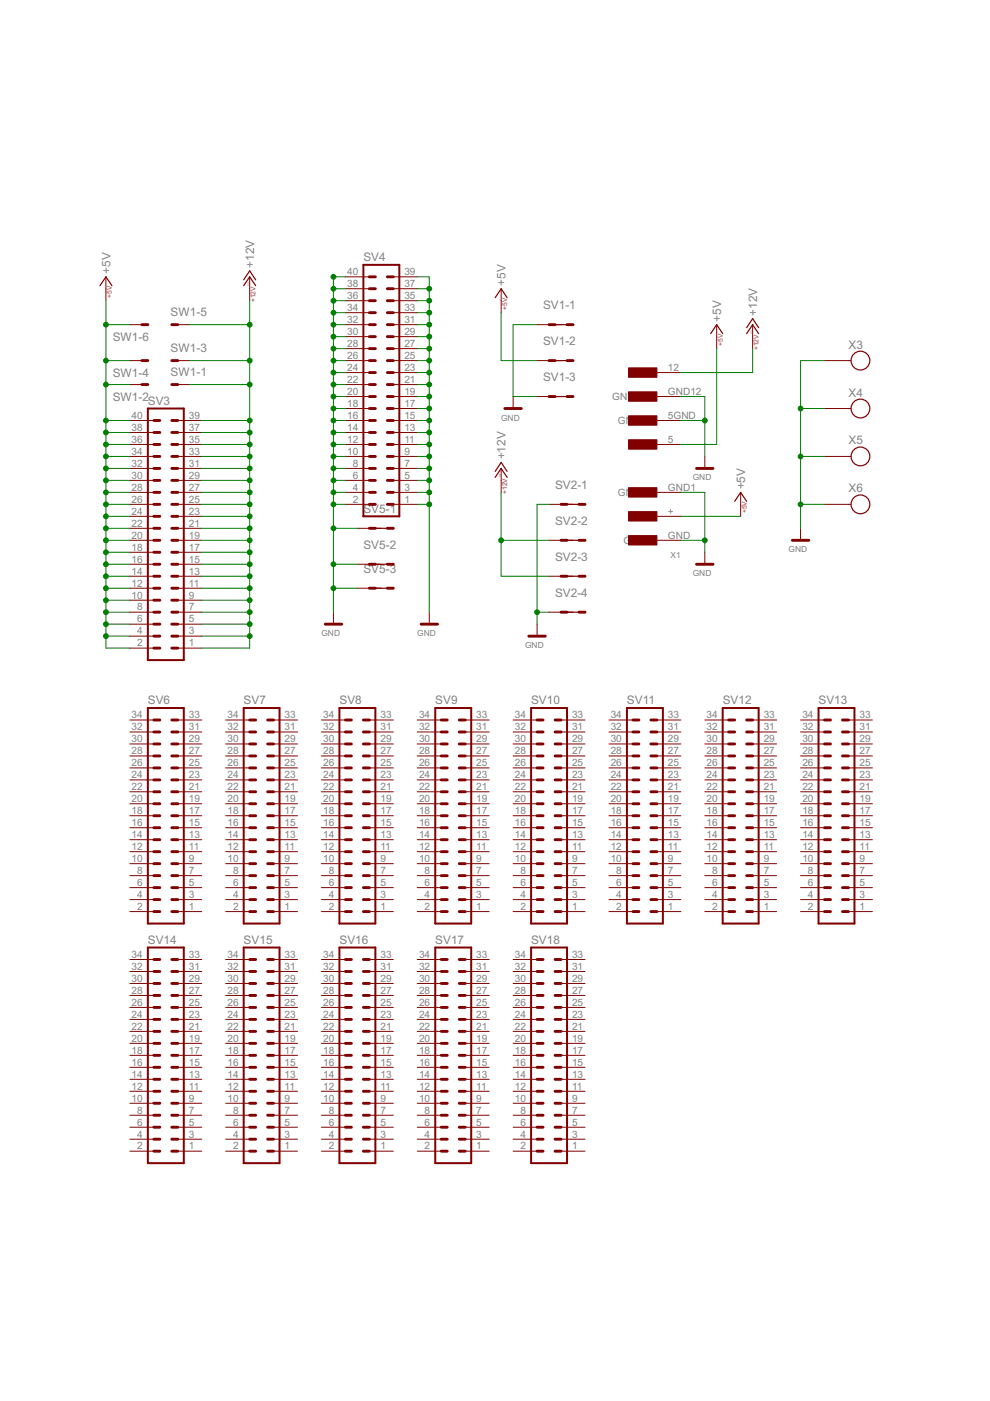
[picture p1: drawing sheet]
<svg xmlns="http://www.w3.org/2000/svg" width="210mm" height="297mm" viewBox="0 0 210 297" stroke-linecap="round" stroke-linejoin="round" font-family="sans-serif">
<defs><g id="words">
<g font-size="2.8" fill="#808080">
<text x="23.4" y="58" transform="rotate(-90 23.4 58)">+5V</text>
<text x="53.9" y="56.8" transform="rotate(-90 53.9 56.8)">+12V</text>
<text x="77.1" y="55.4">SV4</text>
<text x="107.2" y="60.6" transform="rotate(-90 107.2 60.6)">+5V</text>
<text x="115.1" y="65.5">SV1-1</text>
<text x="36.2" y="67.1">SW1-5</text>
<text x="152.9" y="68.2" transform="rotate(-90 152.9 68.2)">+5V</text>
<text x="160.5" y="66.9" transform="rotate(-90 160.5 66.9)">+12V</text>
<text x="23.9" y="72.4">SW1-6</text>
<text x="36.2" y="74.7">SW1-3</text>
<text x="115.1" y="73.2">SV1-2</text>
<text x="179.9" y="73.9">X3</text>
<text x="23.9" y="80">SW1-4</text>
<text x="36.2" y="79.8">SW1-1</text>
<text x="115.1" y="80.8">SV1-3</text>
<text x="23.9" y="85.1">SW1-2</text>
<text x="31.3" y="85.9">SV3</text>
<text x="179.9" y="84.1">X4</text>
<text x="179.9" y="94.2">X5</text>
<text x="107.2" y="97.4" transform="rotate(-90 107.2 97.4)">+12V</text>
<text x="117.7" y="103.6">SV2-1</text>
<text x="158" y="103.8" transform="rotate(-90 158 103.8)">+5V</text>
<text x="179.9" y="104.4">X6</text>
<text x="77.1" y="108.7">SV5-1</text>
<text x="117.7" y="111.3">SV2-2</text>
<text x="77.1" y="116.3">SV5-2</text>
<text x="117.7" y="118.9">SV2-3</text>
<text x="77.1" y="121.4">SV5-3</text>
<text x="117.7" y="126.5">SV2-4</text>
<text x="31.3" y="149.3">SV6</text>
<text x="51.7" y="149.3">SV7</text>
<text x="72" y="149.3">SV8</text>
<text x="92.3" y="149.3">SV9</text>
<text x="112.6" y="149.3">SV10</text>
<text x="132.9" y="149.3">SV11</text>
<text x="153.2" y="149.3">SV12</text>
<text x="173.6" y="149.3">SV13</text>
<text x="31.3" y="200.1">SV14</text>
<text x="51.7" y="200.1">SV15</text>
<text x="72" y="200.1">SV16</text>
<text x="92.3" y="200.1">SV17</text>
<text x="112.6" y="200.1">SV18</text>
</g>
<g font-size="2.4" fill="#808080">
<text x="73.6" y="58.3">40</text>
<text x="85.7" y="58.3">39</text>
<text x="73.6" y="65.9">34</text>
<text x="73.6" y="63.4">36</text>
<text x="73.6" y="60.9">38</text>
<text x="85.7" y="65.9">33</text>
<text x="85.7" y="63.4">35</text>
<text x="85.7" y="60.9">37</text>
<text x="73.6" y="71">30</text>
<text x="73.6" y="68.5">32</text>
<text x="85.7" y="71">29</text>
<text x="85.7" y="68.5">31</text>
<text x="73.6" y="76.1">26</text>
<text x="73.6" y="73.6">28</text>
<text x="85.7" y="76.1">25</text>
<text x="85.7" y="73.6">27</text>
<text x="73.6" y="83.7">20</text>
<text x="73.6" y="81.2">22</text>
<text x="73.6" y="78.6">24</text>
<text x="85.7" y="83.7">19</text>
<text x="85.7" y="81.2">21</text>
<text x="85.7" y="78.6">23</text>
<text x="134.6" y="79.8">12</text>
<text x="141.6" y="83.7">GND12</text>
<text x="141.6" y="78.6">12</text>
<text x="27.9" y="88.8">40</text>
<text x="40" y="88.8">39</text>
<text x="73.6" y="88.8">16</text>
<text x="73.6" y="86.3">18</text>
<text x="85.7" y="88.8">15</text>
<text x="85.7" y="86.3">17</text>
<text x="129.8" y="84.8">GND12</text>
<text x="131" y="89.9">GND5</text>
<text x="141.6" y="88.8">5GND</text>
<text x="27.9" y="93.9">36</text>
<text x="27.9" y="91.3">38</text>
<text x="40" y="93.9">35</text>
<text x="40" y="91.3">37</text>
<text x="73.6" y="93.9">12</text>
<text x="73.6" y="91.3">14</text>
<text x="85.7" y="93.9">11</text>
<text x="85.7" y="91.3">13</text>
<text x="135.7" y="95">5</text>
<text x="141.6" y="93.9">5</text>
<text x="27.9" y="101.5">30</text>
<text x="27.9" y="99">32</text>
<text x="27.9" y="96.4">34</text>
<text x="40" y="101.5">29</text>
<text x="40" y="99">31</text>
<text x="40" y="96.4">33</text>
<text x="73.6" y="96.4">10</text>
<text x="74.8" y="101.5">6</text>
<text x="74.8" y="99">8</text>
<text x="85.7" y="101.5">5</text>
<text x="85.7" y="99">7</text>
<text x="85.7" y="96.4">9</text>
<text x="27.9" y="106.6">26</text>
<text x="27.9" y="104">28</text>
<text x="40" y="106.6">25</text>
<text x="40" y="104">27</text>
<text x="74.8" y="106.6">2</text>
<text x="74.8" y="104">4</text>
<text x="85.7" y="106.6">1</text>
<text x="85.7" y="104">3</text>
<text x="131" y="105.2">GND1</text>
<text x="141.6" y="104">GND1</text>
<text x="27.9" y="111.7">22</text>
<text x="27.9" y="109.1">24</text>
<text x="40" y="111.7">21</text>
<text x="40" y="109.1">23</text>
<text x="141.6" y="109.1">+</text>
<text x="27.9" y="119.3">16</text>
<text x="27.9" y="116.7">18</text>
<text x="27.9" y="114.2">20</text>
<text x="40" y="119.3">15</text>
<text x="40" y="116.7">17</text>
<text x="40" y="114.2">19</text>
<text x="132.2" y="115.3">GND</text>
<text x="141.6" y="114.2">GND</text>
<text x="27.9" y="124.4">12</text>
<text x="27.9" y="121.8">14</text>
<text x="40" y="124.4">11</text>
<text x="40" y="121.8">13</text>
<text x="27.9" y="126.9">10</text>
<text x="29.1" y="132">6</text>
<text x="29.1" y="129.4">8</text>
<text x="40" y="132">5</text>
<text x="40" y="129.4">7</text>
<text x="40" y="126.9">9</text>
<text x="29.1" y="137.1">2</text>
<text x="29.1" y="134.5">4</text>
<text x="40" y="137.1">1</text>
<text x="40" y="134.5">3</text>
<text x="27.9" y="154.8">32</text>
<text x="27.9" y="152.3">34</text>
<text x="40" y="154.8">31</text>
<text x="40" y="152.3">33</text>
<text x="48.2" y="154.8">32</text>
<text x="48.2" y="152.3">34</text>
<text x="60.3" y="154.8">31</text>
<text x="60.3" y="152.3">33</text>
<text x="68.5" y="154.8">32</text>
<text x="68.5" y="152.3">34</text>
<text x="80.7" y="154.8">31</text>
<text x="80.7" y="152.3">33</text>
<text x="88.9" y="154.8">32</text>
<text x="88.9" y="152.3">34</text>
<text x="101" y="154.8">31</text>
<text x="101" y="152.3">33</text>
<text x="109.2" y="154.8">32</text>
<text x="109.2" y="152.3">34</text>
<text x="121.3" y="154.8">31</text>
<text x="121.3" y="152.3">33</text>
<text x="129.5" y="154.8">32</text>
<text x="129.5" y="152.3">34</text>
<text x="141.6" y="154.8">31</text>
<text x="141.6" y="152.3">33</text>
<text x="149.8" y="154.8">32</text>
<text x="149.8" y="152.3">34</text>
<text x="161.9" y="154.8">31</text>
<text x="161.9" y="152.3">33</text>
<text x="170.1" y="154.8">32</text>
<text x="170.1" y="152.3">34</text>
<text x="182.2" y="154.8">31</text>
<text x="182.2" y="152.3">33</text>
<text x="27.9" y="159.9">28</text>
<text x="27.9" y="157.4">30</text>
<text x="40" y="159.9">27</text>
<text x="40" y="157.4">29</text>
<text x="48.2" y="159.9">28</text>
<text x="48.2" y="157.4">30</text>
<text x="60.3" y="159.9">27</text>
<text x="60.3" y="157.4">29</text>
<text x="68.5" y="159.9">28</text>
<text x="68.5" y="157.4">30</text>
<text x="80.7" y="159.9">27</text>
<text x="80.7" y="157.4">29</text>
<text x="88.9" y="159.9">28</text>
<text x="88.9" y="157.4">30</text>
<text x="101" y="159.9">27</text>
<text x="101" y="157.4">29</text>
<text x="109.2" y="159.9">28</text>
<text x="109.2" y="157.4">30</text>
<text x="121.3" y="159.9">27</text>
<text x="121.3" y="157.4">29</text>
<text x="129.5" y="159.9">28</text>
<text x="129.5" y="157.4">30</text>
<text x="141.6" y="159.9">27</text>
<text x="141.6" y="157.4">29</text>
<text x="149.8" y="159.9">28</text>
<text x="149.8" y="157.4">30</text>
<text x="161.9" y="159.9">27</text>
<text x="161.9" y="157.4">29</text>
<text x="170.1" y="159.9">28</text>
<text x="170.1" y="157.4">30</text>
<text x="182.2" y="159.9">27</text>
<text x="182.2" y="157.4">29</text>
<text x="27.9" y="167.5">22</text>
<text x="27.9" y="165">24</text>
<text x="27.9" y="162.4">26</text>
<text x="40" y="167.5">21</text>
<text x="40" y="165">23</text>
<text x="40" y="162.4">25</text>
<text x="48.2" y="167.5">22</text>
<text x="48.2" y="165">24</text>
<text x="48.2" y="162.4">26</text>
<text x="60.3" y="167.5">21</text>
<text x="60.3" y="165">23</text>
<text x="60.3" y="162.4">25</text>
<text x="68.5" y="167.5">22</text>
<text x="68.5" y="165">24</text>
<text x="68.5" y="162.4">26</text>
<text x="80.7" y="167.5">21</text>
<text x="80.7" y="165">23</text>
<text x="80.7" y="162.4">25</text>
<text x="88.9" y="167.5">22</text>
<text x="88.9" y="165">24</text>
<text x="88.9" y="162.4">26</text>
<text x="101" y="167.5">21</text>
<text x="101" y="165">23</text>
<text x="101" y="162.4">25</text>
<text x="109.2" y="167.5">22</text>
<text x="109.2" y="165">24</text>
<text x="109.2" y="162.4">26</text>
<text x="121.3" y="167.5">21</text>
<text x="121.3" y="165">23</text>
<text x="121.3" y="162.4">25</text>
<text x="129.5" y="167.5">22</text>
<text x="129.5" y="165">24</text>
<text x="129.5" y="162.4">26</text>
<text x="141.6" y="167.5">21</text>
<text x="141.6" y="165">23</text>
<text x="141.6" y="162.4">25</text>
<text x="149.8" y="167.5">22</text>
<text x="149.8" y="165">24</text>
<text x="149.8" y="162.4">26</text>
<text x="161.9" y="167.5">21</text>
<text x="161.9" y="165">23</text>
<text x="161.9" y="162.4">25</text>
<text x="170.1" y="167.5">22</text>
<text x="170.1" y="165">24</text>
<text x="170.1" y="162.4">26</text>
<text x="182.2" y="167.5">21</text>
<text x="182.2" y="165">23</text>
<text x="182.2" y="162.4">25</text>
<text x="27.9" y="172.6">18</text>
<text x="27.9" y="170.1">20</text>
<text x="40" y="172.6">17</text>
<text x="40" y="170.1">19</text>
<text x="48.2" y="172.6">18</text>
<text x="48.2" y="170.1">20</text>
<text x="60.3" y="172.6">17</text>
<text x="60.3" y="170.1">19</text>
<text x="68.5" y="172.6">18</text>
<text x="68.5" y="170.1">20</text>
<text x="80.7" y="172.6">17</text>
<text x="80.7" y="170.1">19</text>
<text x="88.9" y="172.6">18</text>
<text x="88.9" y="170.1">20</text>
<text x="101" y="172.6">17</text>
<text x="101" y="170.1">19</text>
<text x="109.2" y="172.6">18</text>
<text x="109.2" y="170.1">20</text>
<text x="121.3" y="172.6">17</text>
<text x="121.3" y="170.1">19</text>
<text x="129.5" y="172.6">18</text>
<text x="129.5" y="170.1">20</text>
<text x="141.6" y="172.6">17</text>
<text x="141.6" y="170.1">19</text>
<text x="149.8" y="172.6">18</text>
<text x="149.8" y="170.1">20</text>
<text x="161.9" y="172.6">17</text>
<text x="161.9" y="170.1">19</text>
<text x="170.1" y="172.6">18</text>
<text x="170.1" y="170.1">20</text>
<text x="182.2" y="172.6">17</text>
<text x="182.2" y="170.1">19</text>
<text x="27.9" y="177.7">14</text>
<text x="27.9" y="175.1">16</text>
<text x="40" y="177.7">13</text>
<text x="40" y="175.1">15</text>
<text x="48.2" y="177.7">14</text>
<text x="48.2" y="175.1">16</text>
<text x="60.3" y="177.7">13</text>
<text x="60.3" y="175.1">15</text>
<text x="68.5" y="177.7">14</text>
<text x="68.5" y="175.1">16</text>
<text x="80.7" y="177.7">13</text>
<text x="80.7" y="175.1">15</text>
<text x="88.9" y="177.7">14</text>
<text x="88.9" y="175.1">16</text>
<text x="101" y="177.7">13</text>
<text x="101" y="175.1">15</text>
<text x="109.2" y="177.7">14</text>
<text x="109.2" y="175.1">16</text>
<text x="121.3" y="177.7">13</text>
<text x="121.3" y="175.1">15</text>
<text x="129.5" y="177.7">14</text>
<text x="129.5" y="175.1">16</text>
<text x="141.6" y="177.7">13</text>
<text x="141.6" y="175.1">15</text>
<text x="149.8" y="177.7">14</text>
<text x="149.8" y="175.1">16</text>
<text x="161.9" y="177.7">13</text>
<text x="161.9" y="175.1">15</text>
<text x="170.1" y="177.7">14</text>
<text x="170.1" y="175.1">16</text>
<text x="182.2" y="177.7">13</text>
<text x="182.2" y="175.1">15</text>
<text x="27.9" y="182.8">10</text>
<text x="27.9" y="180.2">12</text>
<text x="29.1" y="185.3">8</text>
<text x="40" y="185.3">7</text>
<text x="40" y="182.8">9</text>
<text x="40" y="180.2">11</text>
<text x="48.2" y="182.8">10</text>
<text x="48.2" y="180.2">12</text>
<text x="49.4" y="185.3">8</text>
<text x="60.3" y="185.3">7</text>
<text x="60.3" y="182.8">9</text>
<text x="60.3" y="180.2">11</text>
<text x="68.5" y="182.8">10</text>
<text x="68.5" y="180.2">12</text>
<text x="69.7" y="185.3">8</text>
<text x="80.7" y="185.3">7</text>
<text x="80.7" y="182.8">9</text>
<text x="80.7" y="180.2">11</text>
<text x="88.9" y="182.8">10</text>
<text x="88.9" y="180.2">12</text>
<text x="90" y="185.3">8</text>
<text x="101" y="185.3">7</text>
<text x="101" y="182.8">9</text>
<text x="101" y="180.2">11</text>
<text x="109.2" y="182.8">10</text>
<text x="109.2" y="180.2">12</text>
<text x="110.4" y="185.3">8</text>
<text x="121.3" y="185.3">7</text>
<text x="121.3" y="182.8">9</text>
<text x="121.3" y="180.2">11</text>
<text x="129.5" y="182.8">10</text>
<text x="129.5" y="180.2">12</text>
<text x="130.7" y="185.3">8</text>
<text x="141.6" y="185.3">7</text>
<text x="141.6" y="182.8">9</text>
<text x="141.6" y="180.2">11</text>
<text x="149.8" y="182.8">10</text>
<text x="149.8" y="180.2">12</text>
<text x="151" y="185.3">8</text>
<text x="161.9" y="185.3">7</text>
<text x="161.9" y="182.8">9</text>
<text x="161.9" y="180.2">11</text>
<text x="170.1" y="182.8">10</text>
<text x="170.1" y="180.2">12</text>
<text x="171.3" y="185.3">8</text>
<text x="182.2" y="185.3">7</text>
<text x="182.2" y="182.8">9</text>
<text x="182.2" y="180.2">11</text>
<text x="29.1" y="190.4">4</text>
<text x="29.1" y="187.8">6</text>
<text x="40" y="190.4">3</text>
<text x="40" y="187.8">5</text>
<text x="49.4" y="190.4">4</text>
<text x="49.4" y="187.8">6</text>
<text x="60.3" y="190.4">3</text>
<text x="60.3" y="187.8">5</text>
<text x="69.7" y="190.4">4</text>
<text x="69.7" y="187.8">6</text>
<text x="80.7" y="190.4">3</text>
<text x="80.7" y="187.8">5</text>
<text x="90" y="190.4">4</text>
<text x="90" y="187.8">6</text>
<text x="101" y="190.4">3</text>
<text x="101" y="187.8">5</text>
<text x="110.4" y="190.4">4</text>
<text x="110.4" y="187.8">6</text>
<text x="121.3" y="190.4">3</text>
<text x="121.3" y="187.8">5</text>
<text x="130.7" y="190.4">4</text>
<text x="130.7" y="187.8">6</text>
<text x="141.6" y="190.4">3</text>
<text x="141.6" y="187.8">5</text>
<text x="151" y="190.4">4</text>
<text x="151" y="187.8">6</text>
<text x="161.9" y="190.4">3</text>
<text x="161.9" y="187.8">5</text>
<text x="171.3" y="190.4">4</text>
<text x="171.3" y="187.8">6</text>
<text x="182.2" y="190.4">3</text>
<text x="182.2" y="187.8">5</text>
<text x="29.1" y="192.9">2</text>
<text x="40" y="192.9">1</text>
<text x="49.4" y="192.9">2</text>
<text x="60.3" y="192.9">1</text>
<text x="69.7" y="192.9">2</text>
<text x="80.7" y="192.9">1</text>
<text x="90" y="192.9">2</text>
<text x="101" y="192.9">1</text>
<text x="110.4" y="192.9">2</text>
<text x="121.3" y="192.9">1</text>
<text x="130.7" y="192.9">2</text>
<text x="141.6" y="192.9">1</text>
<text x="151" y="192.9">2</text>
<text x="161.9" y="192.9">1</text>
<text x="171.3" y="192.9">2</text>
<text x="182.2" y="192.9">1</text>
<text x="27.9" y="203.1">34</text>
<text x="40" y="203.1">33</text>
<text x="48.2" y="203.1">34</text>
<text x="60.3" y="203.1">33</text>
<text x="68.5" y="203.1">34</text>
<text x="80.7" y="203.1">33</text>
<text x="88.9" y="203.1">34</text>
<text x="101" y="203.1">33</text>
<text x="109.2" y="203.1">34</text>
<text x="121.3" y="203.1">33</text>
<text x="27.9" y="208.2">30</text>
<text x="27.9" y="205.6">32</text>
<text x="40" y="208.2">29</text>
<text x="40" y="205.6">31</text>
<text x="48.2" y="208.2">30</text>
<text x="48.2" y="205.6">32</text>
<text x="60.3" y="208.2">29</text>
<text x="60.3" y="205.6">31</text>
<text x="68.5" y="208.2">30</text>
<text x="68.5" y="205.6">32</text>
<text x="80.7" y="208.2">29</text>
<text x="80.7" y="205.6">31</text>
<text x="88.9" y="208.2">30</text>
<text x="88.9" y="205.6">32</text>
<text x="101" y="208.2">29</text>
<text x="101" y="205.6">31</text>
<text x="109.2" y="208.2">30</text>
<text x="109.2" y="205.6">32</text>
<text x="121.3" y="208.2">29</text>
<text x="121.3" y="205.6">31</text>
<text x="27.9" y="215.8">24</text>
<text x="27.9" y="213.2">26</text>
<text x="27.9" y="210.7">28</text>
<text x="40" y="215.8">23</text>
<text x="40" y="213.2">25</text>
<text x="40" y="210.7">27</text>
<text x="48.2" y="215.8">24</text>
<text x="48.2" y="213.2">26</text>
<text x="48.2" y="210.7">28</text>
<text x="60.3" y="215.8">23</text>
<text x="60.3" y="213.2">25</text>
<text x="60.3" y="210.7">27</text>
<text x="68.5" y="215.8">24</text>
<text x="68.5" y="213.2">26</text>
<text x="68.5" y="210.7">28</text>
<text x="80.7" y="215.8">23</text>
<text x="80.7" y="213.2">25</text>
<text x="80.7" y="210.7">27</text>
<text x="88.9" y="215.8">24</text>
<text x="88.9" y="213.2">26</text>
<text x="88.9" y="210.7">28</text>
<text x="101" y="215.8">23</text>
<text x="101" y="213.2">25</text>
<text x="101" y="210.7">27</text>
<text x="109.2" y="215.8">24</text>
<text x="109.2" y="213.2">26</text>
<text x="109.2" y="210.7">28</text>
<text x="121.3" y="215.8">23</text>
<text x="121.3" y="213.2">25</text>
<text x="121.3" y="210.7">27</text>
<text x="27.9" y="220.9">20</text>
<text x="27.9" y="218.3">22</text>
<text x="40" y="220.9">19</text>
<text x="40" y="218.3">21</text>
<text x="48.2" y="220.9">20</text>
<text x="48.2" y="218.3">22</text>
<text x="60.3" y="220.9">19</text>
<text x="60.3" y="218.3">21</text>
<text x="68.5" y="220.9">20</text>
<text x="68.5" y="218.3">22</text>
<text x="80.7" y="220.9">19</text>
<text x="80.7" y="218.3">21</text>
<text x="88.9" y="220.9">20</text>
<text x="88.9" y="218.3">22</text>
<text x="101" y="220.9">19</text>
<text x="101" y="218.3">21</text>
<text x="109.2" y="220.9">20</text>
<text x="109.2" y="218.3">22</text>
<text x="121.3" y="220.9">19</text>
<text x="121.3" y="218.3">21</text>
<text x="27.9" y="225.9">16</text>
<text x="27.9" y="223.4">18</text>
<text x="40" y="225.9">15</text>
<text x="40" y="223.4">17</text>
<text x="48.2" y="225.9">16</text>
<text x="48.2" y="223.4">18</text>
<text x="60.3" y="225.9">15</text>
<text x="60.3" y="223.4">17</text>
<text x="68.5" y="225.9">16</text>
<text x="68.5" y="223.4">18</text>
<text x="80.7" y="225.9">15</text>
<text x="80.7" y="223.4">17</text>
<text x="88.9" y="225.9">16</text>
<text x="88.9" y="223.4">18</text>
<text x="101" y="225.9">15</text>
<text x="101" y="223.4">17</text>
<text x="109.2" y="225.9">16</text>
<text x="109.2" y="223.4">18</text>
<text x="121.3" y="225.9">15</text>
<text x="121.3" y="223.4">17</text>
<text x="27.9" y="233.6">10</text>
<text x="27.9" y="231">12</text>
<text x="27.9" y="228.5">14</text>
<text x="40" y="233.6">9</text>
<text x="40" y="231">11</text>
<text x="40" y="228.5">13</text>
<text x="48.2" y="233.6">10</text>
<text x="48.2" y="231">12</text>
<text x="48.2" y="228.5">14</text>
<text x="60.3" y="233.6">9</text>
<text x="60.3" y="231">11</text>
<text x="60.3" y="228.5">13</text>
<text x="68.5" y="233.6">10</text>
<text x="68.5" y="231">12</text>
<text x="68.5" y="228.5">14</text>
<text x="80.7" y="233.6">9</text>
<text x="80.7" y="231">11</text>
<text x="80.7" y="228.5">13</text>
<text x="88.9" y="233.6">10</text>
<text x="88.9" y="231">12</text>
<text x="88.9" y="228.5">14</text>
<text x="101" y="233.6">9</text>
<text x="101" y="231">11</text>
<text x="101" y="228.5">13</text>
<text x="109.2" y="233.6">10</text>
<text x="109.2" y="231">12</text>
<text x="109.2" y="228.5">14</text>
<text x="121.3" y="233.6">9</text>
<text x="121.3" y="231">11</text>
<text x="121.3" y="228.5">13</text>
<text x="29.1" y="238.6">6</text>
<text x="29.1" y="236.1">8</text>
<text x="40" y="238.6">5</text>
<text x="40" y="236.1">7</text>
<text x="49.4" y="238.6">6</text>
<text x="49.4" y="236.1">8</text>
<text x="60.3" y="238.6">5</text>
<text x="60.3" y="236.1">7</text>
<text x="69.7" y="238.6">6</text>
<text x="69.7" y="236.1">8</text>
<text x="80.7" y="238.6">5</text>
<text x="80.7" y="236.1">7</text>
<text x="90" y="238.6">6</text>
<text x="90" y="236.1">8</text>
<text x="101" y="238.6">5</text>
<text x="101" y="236.1">7</text>
<text x="110.4" y="238.6">6</text>
<text x="110.4" y="236.1">8</text>
<text x="121.3" y="238.6">5</text>
<text x="121.3" y="236.1">7</text>
<text x="29.1" y="243.7">2</text>
<text x="29.1" y="241.2">4</text>
<text x="40" y="243.7">1</text>
<text x="40" y="241.2">3</text>
<text x="49.4" y="243.7">2</text>
<text x="49.4" y="241.2">4</text>
<text x="60.3" y="243.7">1</text>
<text x="60.3" y="241.2">3</text>
<text x="69.7" y="243.7">2</text>
<text x="69.7" y="241.2">4</text>
<text x="80.7" y="243.7">1</text>
<text x="80.7" y="241.2">3</text>
<text x="90" y="243.7">2</text>
<text x="90" y="241.2">4</text>
<text x="101" y="243.7">1</text>
<text x="101" y="241.2">3</text>
<text x="110.4" y="243.7">2</text>
<text x="110.4" y="241.2">4</text>
<text x="121.3" y="243.7">1</text>
<text x="121.3" y="241.2">3</text>
</g>
<g font-size="2" fill="#808080">
<text x="106.3" y="89.2">GND</text>
<text x="146.9" y="101.9">GND</text>
<text x="142.2" y="118.4">X1</text>
<text x="167.2" y="117.1">GND</text>
<text x="146.9" y="122.2">GND</text>
<text x="68.2" y="134.9">GND</text>
<text x="88.5" y="134.9">GND</text>
<text x="111.3" y="137.4">GND</text>
</g>
<g font-size="1.6" fill="#800080">
<text x="23.7" y="63.1" transform="rotate(-90 23.7 63.1)">+5V</text>
<text x="54.2" y="64.1" transform="rotate(-90 54.2 64.1)">+12V</text>
<text x="107.5" y="65.7" transform="rotate(-90 107.5 65.7)">+5V</text>
<text x="153.2" y="73.3" transform="rotate(-90 153.2 73.3)">+5V</text>
<text x="160.9" y="74.2" transform="rotate(-90 160.9 74.2)">+12V</text>
<text x="107.5" y="104.7" transform="rotate(-90 107.5 104.7)">+12V</text>
<text x="158.3" y="108.8" transform="rotate(-90 158.3 108.8)">+5V</text>
</g>
<g font-size=".4" fill="#f00">
<text x="52.8" y="60.6" transform="rotate(-90 52.8 60.6)">PaJa</text>
<text x="159.4" y="70.7" transform="rotate(-90 159.4 70.7)">PaJa</text>
<text x="106.1" y="101.2" transform="rotate(-90 106.1 101.2)">PaJa</text>
</g>
</g></defs>
<g fill="#800000" stroke="#800000" stroke-width=".21">
<path d="M133.3 113.6h6v1.9h-6z"/>
<path d="M133.3 108.5h6v2h-6z"/>
<path d="M133.3 103.4h6v2h-6z"/>
<path d="M133.3 78h6v2h-6z"/>
<path d="M133.3 83.1h6v2h-6z"/>
<path d="M133.3 88.2h6v1.9h-6z"/>
<path d="M133.3 93.2h6v2h-6z"/>
</g>
<g fill="none" stroke="#800000" stroke-width=".21">
<path d="M22.5 58.7v5.1M52.9 58.7v5.1M73.2 58.7h5.1M83.4 58.7h5.1M27.5 68.8h2.6M27.5 76.5h2.6M37.7 68.8h2.5M37.7 76.5h2.5M73.2 79h5.1M73.2 68.8h5.1M73.2 76.5h5.1M73.2 73.9h5.1"/>
<path d="M73.2 71.4h5.1M73.2 66.3h5.1M73.2 63.8h5.1M73.2 61.2h5.1M83.4 79h5.1M83.4 68.8h5.1M83.4 76.5h5.1M83.4 73.9h5.1M83.4 71.4h5.1M83.4 66.3h5.1M83.4 63.8h5.1M83.4 61.2h5.1"/>
<path d="M106.3 61.2v5.1M113.9 68.8h5.1M113.9 76.5h5.1M139.3 79h5.1M152 68.8v5.1M159.6 68.8v5.1M174.8 76.5h5.6M27.5 89.2h5.1M27.5 94.2h5.1M27.5 96.8h5.1M27.5 99.3h5.1M27.5 91.7h5.1"/>
<path d="M27.5 81.5h2.6M37.7 89.2h5.1M37.7 94.2h5.1M37.7 96.8h5.1M37.7 99.3h5.1M37.7 91.7h5.1M37.7 81.5h2.5M73.2 84.1h5.1M73.2 89.2h5.1M73.2 94.2h5.1M73.2 86.6h5.1M73.2 96.8h5.1"/>
<path d="M73.2 99.3h5.1M73.2 91.7h5.1M73.2 81.5h5.1M83.4 84.1h5.1M83.4 89.2h5.1M83.4 94.2h5.1M83.4 86.6h5.1M83.4 96.8h5.1M83.4 99.3h5.1M83.4 91.7h5.1M83.4 81.5h5.1M106.3 99.3v5.1"/>
<path d="M108.8 84.1v2.5M113.9 84.1h5.1M139.3 84.1h5.1M139.3 89.2h5.1M139.3 94.2h5.1M149.4 96.8v2.5M174.8 86.6h5.6M174.8 96.8h5.6M27.5 114.6h5.1M27.5 109.5h5.1M27.5 104.4h5.1M27.5 106.9h5.1"/>
<path d="M27.5 119.6h5.1M27.5 117.1h5.1M27.5 112h5.1M27.5 101.9h5.1M37.7 114.6h5.1M37.7 109.5h5.1M37.7 104.4h5.1M37.7 106.9h5.1M37.7 119.6h5.1M37.7 117.1h5.1M37.7 112h5.1M37.7 101.9h5.1"/>
<path d="M73.2 104.4h5.1M73.2 106.9h5.1M73.2 101.9h5.1M75.8 119.6h5.1M75.8 112h5.1M83.4 104.4h5.1M83.4 106.9h5.1M83.4 101.9h5.1M116.4 114.6h5.1M116.4 106.9h5.1M139.3 114.6h5.1M139.3 109.5h5.1"/>
<path d="M139.3 104.4h5.1M149.4 117.1v2.5M157 104.4v5.1M169.7 112v2.6M174.8 106.9h5.6M27.5 122.2h5.1M27.5 129.8h5.1M27.5 137.4h5.1M27.5 134.9h5.1M27.5 132.3h5.1M27.5 127.3h5.1M27.5 124.7h5.1"/>
<path d="M37.7 122.2h5.1M37.7 129.8h5.1M37.7 137.4h5.1M37.7 134.9h5.1M37.7 132.3h5.1M37.7 127.3h5.1M37.7 124.7h5.1M70.7 129.8v2.5M75.8 124.7h5.1M91 129.8v2.5M113.9 132.3v2.6M116.4 122.2h5.1"/>
<path d="M116.4 129.8h5.1M27.5 157.7h5.1M27.5 155.2h5.1M27.5 152.7h5.1M37.7 157.7h5.1M37.7 155.2h5.1M37.7 152.7h5.1M47.9 157.7h5M47.9 155.2h5M47.9 152.7h5M58 157.7h5.1M58 155.2h5.1"/>
<path d="M58 152.7h5.1M68.2 157.7h5M68.2 155.2h5M68.2 152.7h5M78.3 157.7h5.1M78.3 155.2h5.1M78.3 152.7h5.1M88.5 157.7h5.1M88.5 155.2h5.1M88.5 152.7h5.1M98.6 157.7h5.1M98.6 155.2h5.1"/>
<path d="M98.6 152.7h5.1M108.8 157.7h5.1M108.8 155.2h5.1M108.8 152.7h5.1M119 157.7h5M119 155.2h5M119 152.7h5M129.1 157.7h5.1M129.1 155.2h5.1M129.1 152.7h5.1M139.3 157.7h5.1M139.3 155.2h5.1"/>
<path d="M139.3 152.7h5.1M149.4 157.7h5.1M149.4 155.2h5.1M149.4 152.7h5.1M159.6 157.7h5.1M159.6 155.2h5.1M159.6 152.7h5.1M169.7 157.7h5.1M169.7 155.2h5.1M169.7 152.7h5.1M179.9 157.7h5.1M179.9 155.2h5.1"/>
<path d="M179.9 152.7h5.1M27.5 178h5.1M27.5 175.5h5.1M27.5 173h5.1M27.5 170.4h5.1M27.5 167.9h5.1M27.5 165.4h5.1M27.5 162.8h5.1M27.5 160.3h5.1M37.7 178h5.1M37.7 175.5h5.1M37.7 173h5.1"/>
<path d="M37.7 170.4h5.1M37.7 167.9h5.1M37.7 165.4h5.1M37.7 162.8h5.1M37.7 160.3h5.1M47.9 178h5M47.9 175.5h5M47.9 173h5M47.9 170.4h5M47.9 167.9h5M47.9 165.4h5M47.9 162.8h5"/>
<path d="M47.9 160.3h5M58 178h5.1M58 175.5h5.1M58 173h5.1M58 170.4h5.1M58 167.9h5.1M58 165.4h5.1M58 162.8h5.1M58 160.3h5.1M68.2 178h5M68.2 175.5h5M68.2 173h5"/>
<path d="M68.2 170.4h5M68.2 167.9h5M68.2 165.4h5M68.2 162.8h5M68.2 160.3h5M78.3 178h5.1M78.3 175.5h5.1M78.3 173h5.1M78.3 170.4h5.1M78.3 167.9h5.1M78.3 165.4h5.1M78.3 162.8h5.1"/>
<path d="M78.3 160.3h5.1M88.5 178h5.1M88.5 175.5h5.1M88.5 173h5.1M88.5 170.4h5.1M88.5 167.9h5.1M88.5 165.4h5.1M88.5 162.8h5.1M88.5 160.3h5.1M98.6 178h5.1M98.6 175.5h5.1M98.6 173h5.1"/>
<path d="M98.6 170.4h5.1M98.6 167.9h5.1M98.6 165.4h5.1M98.6 162.8h5.1M98.6 160.3h5.1M108.8 178h5.1M108.8 175.5h5.1M108.8 173h5.1M108.8 170.4h5.1M108.8 167.9h5.1M108.8 165.4h5.1M108.8 162.8h5.1"/>
<path d="M108.8 160.3h5.1M119 178h5M119 175.5h5M119 173h5M119 170.4h5M119 167.9h5M119 165.4h5M119 162.8h5M119 160.3h5M129.1 178h5.1M129.1 175.5h5.1M129.1 173h5.1"/>
<path d="M129.1 170.4h5.1M129.1 167.9h5.1M129.1 165.4h5.1M129.1 162.8h5.1M129.1 160.3h5.1M139.3 178h5.1M139.3 175.5h5.1M139.3 173h5.1M139.3 170.4h5.1M139.3 167.9h5.1M139.3 165.4h5.1M139.3 162.8h5.1"/>
<path d="M139.3 160.3h5.1M149.4 178h5.1M149.4 175.5h5.1M149.4 173h5.1M149.4 170.4h5.1M149.4 167.9h5.1M149.4 165.4h5.1M149.4 162.8h5.1M149.4 160.3h5.1M159.6 178h5.1M159.6 175.5h5.1M159.6 173h5.1"/>
<path d="M159.6 170.4h5.1M159.6 167.9h5.1M159.6 165.4h5.1M159.6 162.8h5.1M159.6 160.3h5.1M169.7 178h5.1M169.7 175.5h5.1M169.7 173h5.1M169.7 170.4h5.1M169.7 167.9h5.1M169.7 165.4h5.1M169.7 162.8h5.1"/>
<path d="M169.7 160.3h5.1M179.9 178h5.1M179.9 175.5h5.1M179.9 173h5.1M179.9 170.4h5.1M179.9 167.9h5.1M179.9 165.4h5.1M179.9 162.8h5.1M179.9 160.3h5.1M27.5 193.3h5.1M27.5 190.7h5.1M27.5 188.2h5.1"/>
<path d="M27.5 185.7h5.1M27.5 183.1h5.1M27.5 180.6h5.1M37.7 193.3h5.1M37.7 190.7h5.1M37.7 188.2h5.1M37.7 185.7h5.1M37.7 183.1h5.1M37.7 180.6h5.1M47.9 193.3h5M47.9 190.7h5M47.9 188.2h5"/>
<path d="M47.9 185.7h5M47.9 183.1h5M47.9 180.6h5M58 193.3h5.1M58 190.7h5.1M58 188.2h5.1M58 185.7h5.1M58 183.1h5.1M58 180.6h5.1M68.2 193.3h5M68.2 190.7h5M68.2 188.2h5"/>
<path d="M68.2 185.7h5M68.2 183.1h5M68.2 180.6h5M78.3 193.3h5.1M78.3 190.7h5.1M78.3 188.2h5.1M78.3 185.7h5.1M78.3 183.1h5.1M78.3 180.6h5.1M88.5 193.3h5.1M88.5 190.7h5.1M88.5 188.2h5.1"/>
<path d="M88.5 185.7h5.1M88.5 183.1h5.1M88.5 180.6h5.1M98.6 193.3h5.1M98.6 190.7h5.1M98.6 188.2h5.1M98.6 185.7h5.1M98.6 183.1h5.1M98.6 180.6h5.1M108.8 193.3h5.1M108.8 190.7h5.1M108.8 188.2h5.1"/>
<path d="M108.8 185.7h5.1M108.8 183.1h5.1M108.8 180.6h5.1M119 193.3h5M119 190.7h5M119 188.2h5M119 185.7h5M119 183.1h5M119 180.6h5M129.1 193.3h5.1M129.1 190.7h5.1M129.1 188.2h5.1"/>
<path d="M129.1 185.7h5.1M129.1 183.1h5.1M129.1 180.6h5.1M139.3 193.3h5.1M139.3 190.7h5.1M139.3 188.2h5.1M139.3 185.7h5.1M139.3 183.1h5.1M139.3 180.6h5.1M149.4 193.3h5.1M149.4 190.7h5.1M149.4 188.2h5.1"/>
<path d="M149.4 185.7h5.1M149.4 183.1h5.1M149.4 180.6h5.1M159.6 193.3h5.1M159.6 190.7h5.1M159.6 188.2h5.1M159.6 185.7h5.1M159.6 183.1h5.1M159.6 180.6h5.1M169.7 193.3h5.1M169.7 190.7h5.1M169.7 188.2h5.1"/>
<path d="M169.7 185.7h5.1M169.7 183.1h5.1M169.7 180.6h5.1M179.9 193.3h5.1M179.9 190.7h5.1M179.9 188.2h5.1M179.9 185.7h5.1M179.9 183.1h5.1M179.9 180.6h5.1M27.5 218.7h5.1M27.5 216.1h5.1M27.5 213.6h5.1"/>
<path d="M27.5 211.1h5.1M27.5 208.5h5.1M27.5 206h5.1M27.5 203.4h5.1M37.7 218.7h5.1M37.7 216.1h5.1M37.7 213.6h5.1M37.7 211.1h5.1M37.7 208.5h5.1M37.7 206h5.1M37.7 203.4h5.1M47.9 218.7h5"/>
<path d="M47.9 216.1h5M47.9 213.6h5M47.9 211.1h5M47.9 208.5h5M47.9 206h5M47.9 203.4h5M58 218.7h5.1M58 216.1h5.1M58 213.6h5.1M58 211.1h5.1M58 208.5h5.1M58 206h5.1"/>
<path d="M58 203.4h5.1M68.2 218.7h5M68.2 216.1h5M68.2 213.6h5M68.2 211.1h5M68.2 208.5h5M68.2 206h5M68.2 203.4h5M78.3 218.7h5.1M78.3 216.1h5.1M78.3 213.6h5.1M78.3 211.1h5.1"/>
<path d="M78.3 208.5h5.1M78.3 206h5.1M78.3 203.4h5.1M88.5 218.7h5.1M88.5 216.1h5.1M88.5 213.6h5.1M88.5 211.1h5.1M88.5 208.5h5.1M88.5 206h5.1M88.5 203.4h5.1M98.6 218.7h5.1M98.6 216.1h5.1"/>
<path d="M98.6 213.6h5.1M98.6 211.1h5.1M98.6 208.5h5.1M98.6 206h5.1M98.6 203.4h5.1M108.8 218.7h5.1M108.8 216.1h5.1M108.8 213.6h5.1M108.8 211.1h5.1M108.8 208.5h5.1M108.8 206h5.1M108.8 203.4h5.1"/>
<path d="M119 218.7h5M119 216.1h5M119 213.6h5M119 211.1h5M119 208.5h5M119 206h5M119 203.4h5M27.5 239h5.1M27.5 236.5h5.1M27.5 233.9h5.1M27.5 231.4h5.1M27.5 228.8h5.1"/>
<path d="M27.5 226.3h5.1M27.5 223.8h5.1M27.5 221.2h5.1M37.7 239h5.1M37.7 236.5h5.1M37.7 233.9h5.1M37.7 231.4h5.1M37.7 228.8h5.1M37.7 226.3h5.1M37.7 223.8h5.1M37.7 221.2h5.1M47.9 239h5"/>
<path d="M47.9 236.5h5M47.9 233.9h5M47.9 231.4h5M47.9 228.8h5M47.9 226.3h5M47.9 223.8h5M47.9 221.2h5M58 239h5.1M58 236.5h5.1M58 233.9h5.1M58 231.4h5.1M58 228.8h5.1"/>
<path d="M58 226.3h5.1M58 223.8h5.1M58 221.2h5.1M68.2 239h5M68.2 236.5h5M68.2 233.9h5M68.2 231.4h5M68.2 228.8h5M68.2 226.3h5M68.2 223.8h5M68.2 221.2h5M78.3 239h5.1"/>
<path d="M78.3 236.5h5.1M78.3 233.9h5.1M78.3 231.4h5.1M78.3 228.8h5.1M78.3 226.3h5.1M78.3 223.8h5.1M78.3 221.2h5.1M88.5 239h5.1M88.5 236.5h5.1M88.5 233.9h5.1M88.5 231.4h5.1M88.5 228.8h5.1"/>
<path d="M88.5 226.3h5.1M88.5 223.8h5.1M88.5 221.2h5.1M98.6 239h5.1M98.6 236.5h5.1M98.6 233.9h5.1M98.6 231.4h5.1M98.6 228.8h5.1M98.6 226.3h5.1M98.6 223.8h5.1M98.6 221.2h5.1M108.8 239h5.1"/>
<path d="M108.8 236.5h5.1M108.8 233.9h5.1M108.8 231.4h5.1M108.8 228.8h5.1M108.8 226.3h5.1M108.8 223.8h5.1M108.8 221.2h5.1M119 239h5M119 236.5h5M119 233.9h5M119 231.4h5M119 228.8h5"/>
<path d="M119 226.3h5M119 223.8h5M119 221.2h5M27.5 244.1h5.1M27.5 241.5h5.1M37.7 244.1h5.1M37.7 241.5h5.1M47.9 244.1h5M47.9 241.5h5M58 244.1h5.1M58 241.5h5.1M68.2 244.1h5"/>
<path d="M68.2 241.5h5M78.3 244.1h5.1M78.3 241.5h5.1M88.5 244.1h5.1M88.5 241.5h5.1M98.6 244.1h5.1M98.6 241.5h5.1M108.8 244.1h5.1M108.8 241.5h5.1M119 244.1h5M119 241.5h5"/>
</g>
<g fill="none" stroke="#800000" stroke-width=".61">
<path d="M78.3 58.7h1.3M82.1 58.7h1.3M30.1 68.8h1.2M30.1 76.5h1.2M36.4 68.8h1.3M36.4 76.5h1.3M78.3 68.8h1.3M78.3 76.5h1.3M78.3 79h1.3M78.3 71.4h1.3M78.3 73.9h1.3M78.3 66.3h1.3"/>
<path d="M78.3 63.8h1.3M78.3 61.2h1.3M82.1 68.8h1.3M82.1 76.5h1.3M82.1 79h1.3M82.1 71.4h1.3M82.1 73.9h1.3M82.1 66.3h1.3M82.1 63.8h1.3M82.1 61.2h1.3M116.4 68.8h1.3M116.4 76.5h1.3"/>
<path d="M120.2 68.8h1.3M120.2 76.5h1.3M30.1 81.5h1.2M32.6 99.3h1.3M32.6 96.8h1.3M32.6 94.2h1.3M32.6 91.7h1.3M32.6 89.2h1.3M36.4 99.3h1.3M36.4 96.8h1.3M36.4 94.2h1.3M36.4 91.7h1.3"/>
<path d="M36.4 89.2h1.3M36.4 81.5h1.3M78.3 84.1h1.3M78.3 99.3h1.3M78.3 86.6h1.3M78.3 96.8h1.3M78.3 94.2h1.3M78.3 91.7h1.3M78.3 89.2h1.3M78.3 81.5h1.3M82.1 84.1h1.3M82.1 99.3h1.3"/>
<path d="M82.1 86.6h1.3M82.1 96.8h1.3M82.1 94.2h1.3M82.1 91.7h1.3M82.1 89.2h1.3M82.1 81.5h1.3M107 86.6h3.5M116.4 84.1h1.3M120.2 84.1h1.3M147.7 99.3h3.5M32.6 106.9h1.3M32.6 114.6h1.3"/>
<path d="M32.6 119.6h1.3M32.6 117.1h1.3M32.6 109.5h1.3M32.6 112h1.3M32.6 101.9h1.3M32.6 104.4h1.3M36.4 106.9h1.3M36.4 114.6h1.3M36.4 119.6h1.3M36.4 117.1h1.3M36.4 109.5h1.3M36.4 112h1.3"/>
<path d="M36.4 101.9h1.3M36.4 104.4h1.3M78.3 106.9h1.3M78.3 119.6h1.3M78.3 112h1.3M78.3 101.9h1.3M78.3 104.4h1.3M82.1 106.9h1.3M82.1 119.6h1.3M82.1 112h1.3M82.1 101.9h1.3M82.1 104.4h1.3"/>
<path d="M119 106.9h1.2M119 114.6h1.2M122.8 106.9h1.2M122.8 114.6h1.2M147.7 119.6h3.5M168 114.6h3.5M32.6 122.2h1.3M32.6 129.8h1.3M32.6 134.9h1.3M32.6 132.3h1.3M32.6 137.4h1.3M32.6 127.3h1.3"/>
<path d="M32.6 124.7h1.3M36.4 122.2h1.3M36.4 129.8h1.3M36.4 134.9h1.3M36.4 132.3h1.3M36.4 137.4h1.3M36.4 127.3h1.3M36.4 124.7h1.3M69 132.3h3.5M78.3 124.7h1.3M82.1 124.7h1.3M89.3 132.3h3.5"/>
<path d="M112.1 134.9h3.5M119 122.2h1.2M119 129.8h1.2M122.8 122.2h1.2M122.8 129.8h1.2M32.6 157.7h1.3M32.6 152.7h1.3M32.6 155.2h1.3M36.4 157.7h1.3M36.4 152.7h1.3M36.4 155.2h1.3M52.9 157.7h1.3"/>
<path d="M52.9 152.7h1.3M52.9 155.2h1.3M56.7 157.7h1.3M56.7 152.7h1.3M56.7 155.2h1.3M73.2 157.7h1.3M73.2 152.7h1.3M73.2 155.2h1.3M77 157.7h1.3M77 152.7h1.3M77 155.2h1.3M93.6 157.7h1.2"/>
<path d="M93.6 152.7h1.2M93.6 155.2h1.2M97.4 157.7h1.2M97.4 152.7h1.2M97.4 155.2h1.2M113.9 157.7h1.2M113.9 152.7h1.2M113.9 155.2h1.2M117.7 157.7h1.3M117.7 152.7h1.3M117.7 155.2h1.3M134.2 157.7h1.3"/>
<path d="M134.2 152.7h1.3M134.2 155.2h1.3M138 157.7h1.3M138 152.7h1.3M138 155.2h1.3M154.5 157.7h1.3M154.5 152.7h1.3M154.5 155.2h1.3M158.3 157.7h1.3M158.3 152.7h1.3M158.3 155.2h1.3M174.8 157.7h1.3"/>
<path d="M174.8 152.7h1.3M174.8 155.2h1.3M178.6 157.7h1.3M178.6 152.7h1.3M178.6 155.2h1.3M32.6 175.5h1.3M32.6 178h1.3M32.6 170.4h1.3M32.6 173h1.3M32.6 162.8h1.3M32.6 165.4h1.3M32.6 167.9h1.3"/>
<path d="M32.6 160.3h1.3M36.4 175.5h1.3M36.4 178h1.3M36.4 170.4h1.3M36.4 173h1.3M36.4 162.8h1.3M36.4 165.4h1.3M36.4 167.9h1.3M36.4 160.3h1.3M52.9 175.5h1.3M52.9 178h1.3M52.9 170.4h1.3"/>
<path d="M52.9 173h1.3M52.9 162.8h1.3M52.9 165.4h1.3M52.9 167.9h1.3M52.9 160.3h1.3M56.7 175.5h1.3M56.7 178h1.3M56.7 170.4h1.3M56.7 173h1.3M56.7 162.8h1.3M56.7 165.4h1.3M56.7 167.9h1.3"/>
<path d="M56.7 160.3h1.3M73.2 175.5h1.3M73.2 178h1.3M73.2 170.4h1.3M73.2 173h1.3M73.2 162.8h1.3M73.2 165.4h1.3M73.2 167.9h1.3M73.2 160.3h1.3M77 175.5h1.3M77 178h1.3M77 170.4h1.3"/>
<path d="M77 173h1.3M77 162.8h1.3M77 165.4h1.3M77 167.9h1.3M77 160.3h1.3M93.6 175.5h1.2M93.6 178h1.2M93.6 170.4h1.2M93.6 173h1.2M93.6 162.8h1.2M93.6 165.4h1.2M93.6 167.9h1.2"/>
<path d="M93.6 160.3h1.2M97.4 175.5h1.2M97.4 178h1.2M97.4 170.4h1.2M97.4 173h1.2M97.4 162.8h1.2M97.4 165.4h1.2M97.4 167.9h1.2M97.4 160.3h1.2M113.9 175.5h1.2M113.9 178h1.2M113.9 170.4h1.2"/>
<path d="M113.9 173h1.2M113.9 162.8h1.2M113.9 165.4h1.2M113.9 167.9h1.2M113.9 160.3h1.2M117.7 175.5h1.3M117.7 178h1.3M117.7 170.4h1.3M117.7 173h1.3M117.7 162.8h1.3M117.7 165.4h1.3M117.7 167.9h1.3"/>
<path d="M117.7 160.3h1.3M134.2 175.5h1.3M134.2 178h1.3M134.2 170.4h1.3M134.2 173h1.3M134.2 162.8h1.3M134.2 165.4h1.3M134.2 167.9h1.3M134.2 160.3h1.3M138 175.5h1.3M138 178h1.3M138 170.4h1.3"/>
<path d="M138 173h1.3M138 162.8h1.3M138 165.4h1.3M138 167.9h1.3M138 160.3h1.3M154.5 175.5h1.3M154.5 178h1.3M154.5 170.4h1.3M154.5 173h1.3M154.5 162.8h1.3M154.5 165.4h1.3M154.5 167.9h1.3"/>
<path d="M154.5 160.3h1.3M158.3 175.5h1.3M158.3 178h1.3M158.3 170.4h1.3M158.3 173h1.3M158.3 162.8h1.3M158.3 165.4h1.3M158.3 167.9h1.3M158.3 160.3h1.3M174.8 175.5h1.3M174.8 178h1.3M174.8 170.4h1.3"/>
<path d="M174.8 173h1.3M174.8 162.8h1.3M174.8 165.4h1.3M174.8 167.9h1.3M174.8 160.3h1.3M178.6 175.5h1.3M178.6 178h1.3M178.6 170.4h1.3M178.6 173h1.3M178.6 162.8h1.3M178.6 165.4h1.3M178.6 167.9h1.3"/>
<path d="M178.6 160.3h1.3M32.6 188.2h1.3M32.6 190.7h1.3M32.6 193.3h1.3M32.6 183.1h1.3M32.6 185.7h1.3M32.6 180.6h1.3M36.4 188.2h1.3M36.4 190.7h1.3M36.4 193.3h1.3M36.4 183.1h1.3M36.4 185.7h1.3"/>
<path d="M36.4 180.6h1.3M52.9 188.2h1.3M52.9 190.7h1.3M52.9 193.3h1.3M52.9 183.1h1.3M52.9 185.7h1.3M52.9 180.6h1.3M56.7 188.2h1.3M56.7 190.7h1.3M56.7 193.3h1.3M56.7 183.1h1.3M56.7 185.7h1.3"/>
<path d="M56.7 180.6h1.3M73.2 188.2h1.3M73.2 190.7h1.3M73.2 193.3h1.3M73.2 183.1h1.3M73.2 185.7h1.3M73.2 180.6h1.3M77 188.2h1.3M77 190.7h1.3M77 193.3h1.3M77 183.1h1.3M77 185.7h1.3"/>
<path d="M77 180.6h1.3M93.6 188.2h1.2M93.6 190.7h1.2M93.6 193.3h1.2M93.6 183.1h1.2M93.6 185.7h1.2M93.6 180.6h1.2M97.4 188.2h1.2M97.4 190.7h1.2M97.4 193.3h1.2M97.4 183.1h1.2M97.4 185.7h1.2"/>
<path d="M97.4 180.6h1.2M113.9 188.2h1.2M113.9 190.7h1.2M113.9 193.3h1.2M113.9 183.1h1.2M113.9 185.7h1.2M113.9 180.6h1.2M117.7 188.2h1.3M117.7 190.7h1.3M117.7 193.3h1.3M117.7 183.1h1.3M117.7 185.7h1.3"/>
<path d="M117.7 180.6h1.3M134.2 188.2h1.3M134.2 190.7h1.3M134.2 193.3h1.3M134.2 183.1h1.3M134.2 185.7h1.3M134.2 180.6h1.3M138 188.2h1.3M138 190.7h1.3M138 193.3h1.3M138 183.1h1.3M138 185.7h1.3"/>
<path d="M138 180.6h1.3M154.5 188.2h1.3M154.5 190.7h1.3M154.5 193.3h1.3M154.5 183.1h1.3M154.5 185.7h1.3M154.5 180.6h1.3M158.3 188.2h1.3M158.3 190.7h1.3M158.3 193.3h1.3M158.3 183.1h1.3M158.3 185.7h1.3"/>
<path d="M158.3 180.6h1.3M174.8 188.2h1.3M174.8 190.7h1.3M174.8 193.3h1.3M174.8 183.1h1.3M174.8 185.7h1.3M174.8 180.6h1.3M178.6 188.2h1.3M178.6 190.7h1.3M178.6 193.3h1.3M178.6 183.1h1.3M178.6 185.7h1.3"/>
<path d="M178.6 180.6h1.3M32.6 213.6h1.3M32.6 216.1h1.3M32.6 218.7h1.3M32.6 208.5h1.3M32.6 211.1h1.3M32.6 203.4h1.3M32.6 206h1.3M36.4 213.6h1.3M36.4 216.1h1.3M36.4 218.7h1.3M36.4 208.5h1.3"/>
<path d="M36.4 211.1h1.3M36.4 203.4h1.3M36.4 206h1.3M52.9 213.6h1.3M52.9 216.1h1.3M52.9 218.7h1.3M52.9 208.5h1.3M52.9 211.1h1.3M52.9 203.4h1.3M52.9 206h1.3M56.7 213.6h1.3M56.7 216.1h1.3"/>
<path d="M56.7 218.7h1.3M56.7 208.5h1.3M56.7 211.1h1.3M56.7 203.4h1.3M56.7 206h1.3M73.2 213.6h1.3M73.2 216.1h1.3M73.2 218.7h1.3M73.2 208.5h1.3M73.2 211.1h1.3M73.2 203.4h1.3M73.2 206h1.3"/>
<path d="M77 213.6h1.3M77 216.1h1.3M77 218.7h1.3M77 208.5h1.3M77 211.1h1.3M77 203.4h1.3M77 206h1.3M93.6 213.6h1.2M93.6 216.1h1.2M93.6 218.7h1.2M93.6 208.5h1.2M93.6 211.1h1.2"/>
<path d="M93.6 203.4h1.2M93.6 206h1.2M97.4 213.6h1.2M97.4 216.1h1.2M97.4 218.7h1.2M97.4 208.5h1.2M97.4 211.1h1.2M97.4 203.4h1.2M97.4 206h1.2M113.9 213.6h1.2M113.9 216.1h1.2M113.9 218.7h1.2"/>
<path d="M113.9 208.5h1.2M113.9 211.1h1.2M113.9 203.4h1.2M113.9 206h1.2M117.7 213.6h1.3M117.7 216.1h1.3M117.7 218.7h1.3M117.7 208.5h1.3M117.7 211.1h1.3M117.7 203.4h1.3M117.7 206h1.3M32.6 239h1.3"/>
<path d="M32.6 233.9h1.3M32.6 236.5h1.3M32.6 226.3h1.3M32.6 228.8h1.3M32.6 231.4h1.3M32.6 221.2h1.3M32.6 223.8h1.3M36.4 239h1.3M36.4 233.9h1.3M36.4 236.5h1.3M36.4 226.3h1.3M36.4 228.8h1.3"/>
<path d="M36.4 231.4h1.3M36.4 221.2h1.3M36.4 223.8h1.3M52.9 239h1.3M52.9 233.9h1.3M52.9 236.5h1.3M52.9 226.3h1.3M52.9 228.8h1.3M52.9 231.4h1.3M52.9 221.2h1.3M52.9 223.8h1.3M56.7 239h1.3"/>
<path d="M56.7 233.9h1.3M56.7 236.5h1.3M56.7 226.3h1.3M56.7 228.8h1.3M56.7 231.4h1.3M56.7 221.2h1.3M56.7 223.8h1.3M73.2 239h1.3M73.2 233.9h1.3M73.2 236.5h1.3M73.2 226.3h1.3M73.2 228.8h1.3"/>
<path d="M73.2 231.4h1.3M73.2 221.2h1.3M73.2 223.8h1.3M77 239h1.3M77 233.9h1.3M77 236.5h1.3M77 226.3h1.3M77 228.8h1.3M77 231.4h1.3M77 221.2h1.3M77 223.8h1.3M93.6 239h1.2"/>
<path d="M93.6 233.9h1.2M93.6 236.5h1.2M93.6 226.3h1.2M93.6 228.8h1.2M93.6 231.4h1.2M93.6 221.2h1.2M93.6 223.8h1.2M97.4 239h1.2M97.4 233.9h1.2M97.4 236.5h1.2M97.4 226.3h1.2M97.4 228.8h1.2"/>
<path d="M97.4 231.4h1.2M97.4 221.2h1.2M97.4 223.8h1.2M113.9 239h1.2M113.9 233.9h1.2M113.9 236.5h1.2M113.9 226.3h1.2M113.9 228.8h1.2M113.9 231.4h1.2M113.9 221.2h1.2M113.9 223.8h1.2M117.7 239h1.3"/>
<path d="M117.7 233.9h1.3M117.7 236.5h1.3M117.7 226.3h1.3M117.7 228.8h1.3M117.7 231.4h1.3M117.7 221.2h1.3M117.7 223.8h1.3M32.6 241.5h1.3M32.6 244.1h1.3M36.4 241.5h1.3M36.4 244.1h1.3M52.9 241.5h1.3"/>
<path d="M52.9 244.1h1.3M56.7 241.5h1.3M56.7 244.1h1.3M73.2 241.5h1.3M73.2 244.1h1.3M77 241.5h1.3M77 244.1h1.3M93.6 241.5h1.2M93.6 244.1h1.2M97.4 241.5h1.2M97.4 244.1h1.2M113.9 241.5h1.2"/>
<path d="M113.9 244.1h1.2M117.7 241.5h1.3M117.7 244.1h1.3"/>
</g>
<g fill="none" stroke="#800000" stroke-width=".25">
<path d="M51.7 59.3l1.2-1.9 1.3 1.9M21.2 60.6l1.3-1.9 1.2 1.9M51.7 60.6l1.2-1.9 1.3 1.9M105 63.1l1.3-1.9 1.2 1.9M116.4 68.8h5.1M116.4 76.5h5.1M150.7 70.7l1.3-1.9 1.2 1.9M158.3 70.7l1.3-1.9 1.2 1.9M158.3 69.5l1.3-1.9 1.2 1.9M105 99.9l1.3-1.9 1.2 1.9M116.4 84.1h5.1M78.3 112h5.1"/>
<path d="M78.3 119.6h5.1M105 101.2l1.3-1.9 1.2 1.9M119 106.9h5M119 114.6h5M155.8 106.3l1.2-1.9 1.3 1.9M78.3 124.7h5.1M119 122.2h5M119 129.8h5"/>
<circle cx="182.4" cy="76.5" r="1.99"/>
<circle cx="182.4" cy="86.6" r="1.99"/>
<circle cx="182.4" cy="96.8" r="1.99"/>
<circle cx="182.4" cy="106.9" r="1.99"/>
</g>
<g fill="none" stroke="#800000" stroke-width=".42">
<path d="M77 56.2h7.7v53.3h-7.7zM31.3 86.6h7.7v53.4h-7.7zM31.3 150.1h7.7v45.7h-7.7zM51.7 150.1h7.6v45.7h-7.6zM72 150.1h7.6v45.7h-7.6zM92.3 150.1h7.6v45.7h-7.6zM112.6 150.1h7.6v45.7h-7.6zM132.9 150.1h7.6v45.7h-7.6zM153.2 150.1h7.6v45.7h-7.6zM173.5 150.1h7.7v45.7h-7.7zM31.3 200.9h7.7v45.7h-7.7zM51.7 200.9h7.6v45.7h-7.6z"/>
<path d="M72 200.9h7.6v45.7h-7.6zM92.3 200.9h7.6v45.7h-7.6zM112.6 200.9h7.6v45.7h-7.6z"/>
</g>
<g fill="none" stroke="#008000" stroke-width=".21">
<path d="M73.2 58.7h-2.5v71.1M88.5 58.7h2.5v71.1M22.5 68.8h5M22.5 76.5h5M22.5 63.8v73.6h5M40.2 68.8h12.7M40.2 76.5h12.7M52.9 63.8v73.6h-10.1M70.7 68.8h2.5M70.7 61.2h2.5M70.7 63.8h2.5M70.7 66.3h2.5"/>
<path d="M70.7 71.4h2.5M70.7 73.9h2.5M70.7 76.5h2.5M70.7 79h2.5M88.5 68.8h2.5M88.5 61.2h2.5M88.5 63.8h2.5M88.5 66.3h2.5M88.5 71.4h2.5M88.5 73.9h2.5M88.5 76.5h2.5M88.5 79h2.5"/>
<path d="M106.3 66.3v10.2h7.6M113.9 68.8h-5.1v15.3h5.1M152 73.9v20.3h-7.6M159.6 73.9v5.1h-15.2M174.8 76.5h-5.1v35.5M22.5 89.2h5M22.5 81.5h5M22.5 91.7h5M22.5 94.2h5M22.5 96.8h5M22.5 99.3h5M40.2 81.5h12.7"/>
<path d="M42.8 89.2h10.1M42.8 91.7h10.1M42.8 94.2h10.1M42.8 96.8h10.1M42.8 99.3h10.1M70.7 84.1h2.5M70.7 89.2h2.5M70.7 81.5h2.5M70.7 86.6h2.5M70.7 91.7h2.5M70.7 94.2h2.5M70.7 96.8h2.5"/>
<path d="M70.7 99.3h2.5M88.5 84.1h2.5M88.5 89.2h2.5M88.5 81.5h2.5M88.5 86.6h2.5M88.5 91.7h2.5M88.5 94.2h2.5M88.5 96.8h2.5M88.5 99.3h2.5M144.4 84.1h5v12.7M144.4 89.2h5M169.7 86.6h5.1"/>
<path d="M169.7 96.8h5.1M22.5 104.4h5M22.5 114.6h5M22.5 106.9h5M22.5 101.9h5M22.5 112h5M22.5 119.6h5M22.5 109.5h5M22.5 117.1h5M42.8 104.4h10.1M42.8 114.6h10.1M42.8 106.9h10.1"/>
<path d="M42.8 101.9h10.1M42.8 112h10.1M42.8 119.6h10.1M42.8 109.5h10.1M42.8 117.1h10.1M70.7 104.4h2.5M70.7 106.9h2.5M70.7 101.9h2.5M70.7 112h5.1M70.7 119.6h5.1M88.5 104.4h2.5M88.5 106.9h2.5"/>
<path d="M88.5 101.9h2.5M106.3 114.6h10.1M106.3 104.4v17.8h10.1M116.4 106.9h-2.5v25.4M144.4 104.4h5v12.7M144.4 114.6h5M144.4 109.5h12.6M169.7 106.9h5.1M22.5 129.8h5M22.5 124.7h5M22.5 122.2h5M22.5 127.3h5"/>
<path d="M22.5 132.3h5M22.5 134.9h5M42.8 129.8h10.1M42.8 124.7h10.1M42.8 122.2h10.1M42.8 127.3h10.1M42.8 132.3h10.1M42.8 134.9h10.1M70.7 124.7h5.1M113.9 129.8h2.5"/>
</g>
<g fill="#008000" stroke="#008000" stroke-width=".21">
<circle cx="149.4" cy="89.2" r=".51"/>
<circle cx="149.4" cy="114.6" r=".51"/>
<circle cx="113.9" cy="129.8" r=".51"/>
<circle cx="70.7" cy="124.7" r=".51"/>
<circle cx="70.7" cy="119.6" r=".51"/>
<circle cx="70.7" cy="112" r=".51"/>
<circle cx="70.7" cy="106.9" r=".51"/>
<circle cx="70.7" cy="104.4" r=".51"/>
<circle cx="70.7" cy="101.9" r=".51"/>
<circle cx="70.7" cy="99.3" r=".51"/>
<circle cx="70.7" cy="96.8" r=".51"/>
<circle cx="70.7" cy="94.2" r=".51"/>
<circle cx="70.7" cy="91.7" r=".51"/>
<circle cx="70.7" cy="89.2" r=".51"/>
<circle cx="70.7" cy="86.6" r=".51"/>
<circle cx="70.7" cy="84.1" r=".51"/>
<circle cx="70.7" cy="81.5" r=".51"/>
<circle cx="70.7" cy="79" r=".51"/>
<circle cx="70.7" cy="73.9" r=".51"/>
<circle cx="70.7" cy="76.5" r=".51"/>
<circle cx="70.7" cy="71.4" r=".51"/>
<circle cx="70.7" cy="68.8" r=".51"/>
<circle cx="70.7" cy="66.3" r=".51"/>
<circle cx="70.7" cy="63.8" r=".51"/>
<circle cx="70.7" cy="61.2" r=".51"/>
<circle cx="70.7" cy="58.7" r=".51"/>
<circle cx="91" cy="61.2" r=".51"/>
<circle cx="91" cy="63.8" r=".51"/>
<circle cx="91" cy="66.3" r=".51"/>
<circle cx="91" cy="68.8" r=".51"/>
<circle cx="91" cy="71.4" r=".51"/>
<circle cx="91" cy="73.9" r=".51"/>
<circle cx="91" cy="76.5" r=".51"/>
<circle cx="91" cy="79" r=".51"/>
<circle cx="91" cy="81.5" r=".51"/>
<circle cx="91" cy="84.1" r=".51"/>
<circle cx="91" cy="86.6" r=".51"/>
<circle cx="91" cy="89.2" r=".51"/>
<circle cx="91" cy="91.7" r=".51"/>
<circle cx="91" cy="94.2" r=".51"/>
<circle cx="91" cy="96.8" r=".51"/>
<circle cx="91" cy="99.3" r=".51"/>
<circle cx="91" cy="101.9" r=".51"/>
<circle cx="91" cy="104.4" r=".51"/>
<circle cx="91" cy="106.9" r=".51"/>
<circle cx="169.7" cy="106.9" r=".51"/>
<circle cx="169.7" cy="96.8" r=".51"/>
<circle cx="169.7" cy="86.6" r=".51"/>
<circle cx="22.5" cy="134.9" r=".51"/>
<circle cx="22.5" cy="132.3" r=".51"/>
<circle cx="22.5" cy="127.3" r=".51"/>
<circle cx="22.5" cy="129.8" r=".51"/>
<circle cx="22.5" cy="124.7" r=".51"/>
<circle cx="22.5" cy="122.2" r=".51"/>
<circle cx="22.5" cy="117.1" r=".51"/>
<circle cx="22.5" cy="119.6" r=".51"/>
<circle cx="22.5" cy="114.6" r=".51"/>
<circle cx="22.5" cy="112" r=".51"/>
<circle cx="22.5" cy="106.9" r=".51"/>
<circle cx="22.5" cy="109.5" r=".51"/>
<circle cx="22.5" cy="104.4" r=".51"/>
<circle cx="22.5" cy="101.9" r=".51"/>
<circle cx="22.5" cy="99.3" r=".51"/>
<circle cx="22.5" cy="96.8" r=".51"/>
<circle cx="22.5" cy="94.2" r=".51"/>
<circle cx="22.5" cy="91.7" r=".51"/>
<circle cx="22.5" cy="89.2" r=".51"/>
<circle cx="22.5" cy="81.5" r=".51"/>
<circle cx="22.5" cy="76.5" r=".51"/>
<circle cx="22.5" cy="68.8" r=".51"/>
<circle cx="106.3" cy="114.6" r=".51"/>
<circle cx="52.9" cy="134.9" r=".51"/>
<circle cx="52.9" cy="132.3" r=".51"/>
<circle cx="52.9" cy="129.8" r=".51"/>
<circle cx="52.9" cy="124.7" r=".51"/>
<circle cx="52.9" cy="127.3" r=".51"/>
<circle cx="52.9" cy="122.2" r=".51"/>
<circle cx="52.9" cy="119.6" r=".51"/>
<circle cx="52.9" cy="117.1" r=".51"/>
<circle cx="52.9" cy="114.6" r=".51"/>
<circle cx="52.9" cy="112" r=".51"/>
<circle cx="52.9" cy="109.5" r=".51"/>
<circle cx="52.9" cy="104.4" r=".51"/>
<circle cx="52.9" cy="106.9" r=".51"/>
<circle cx="52.9" cy="101.9" r=".51"/>
<circle cx="52.9" cy="99.3" r=".51"/>
<circle cx="52.9" cy="96.8" r=".51"/>
<circle cx="52.9" cy="94.2" r=".51"/>
<circle cx="52.9" cy="91.7" r=".51"/>
<circle cx="52.9" cy="89.2" r=".51"/>
<circle cx="52.9" cy="81.5" r=".51"/>
<circle cx="52.9" cy="76.5" r=".51"/>
<circle cx="52.9" cy="68.8" r=".51"/>
</g>
<use href="#words"/>
</svg>
